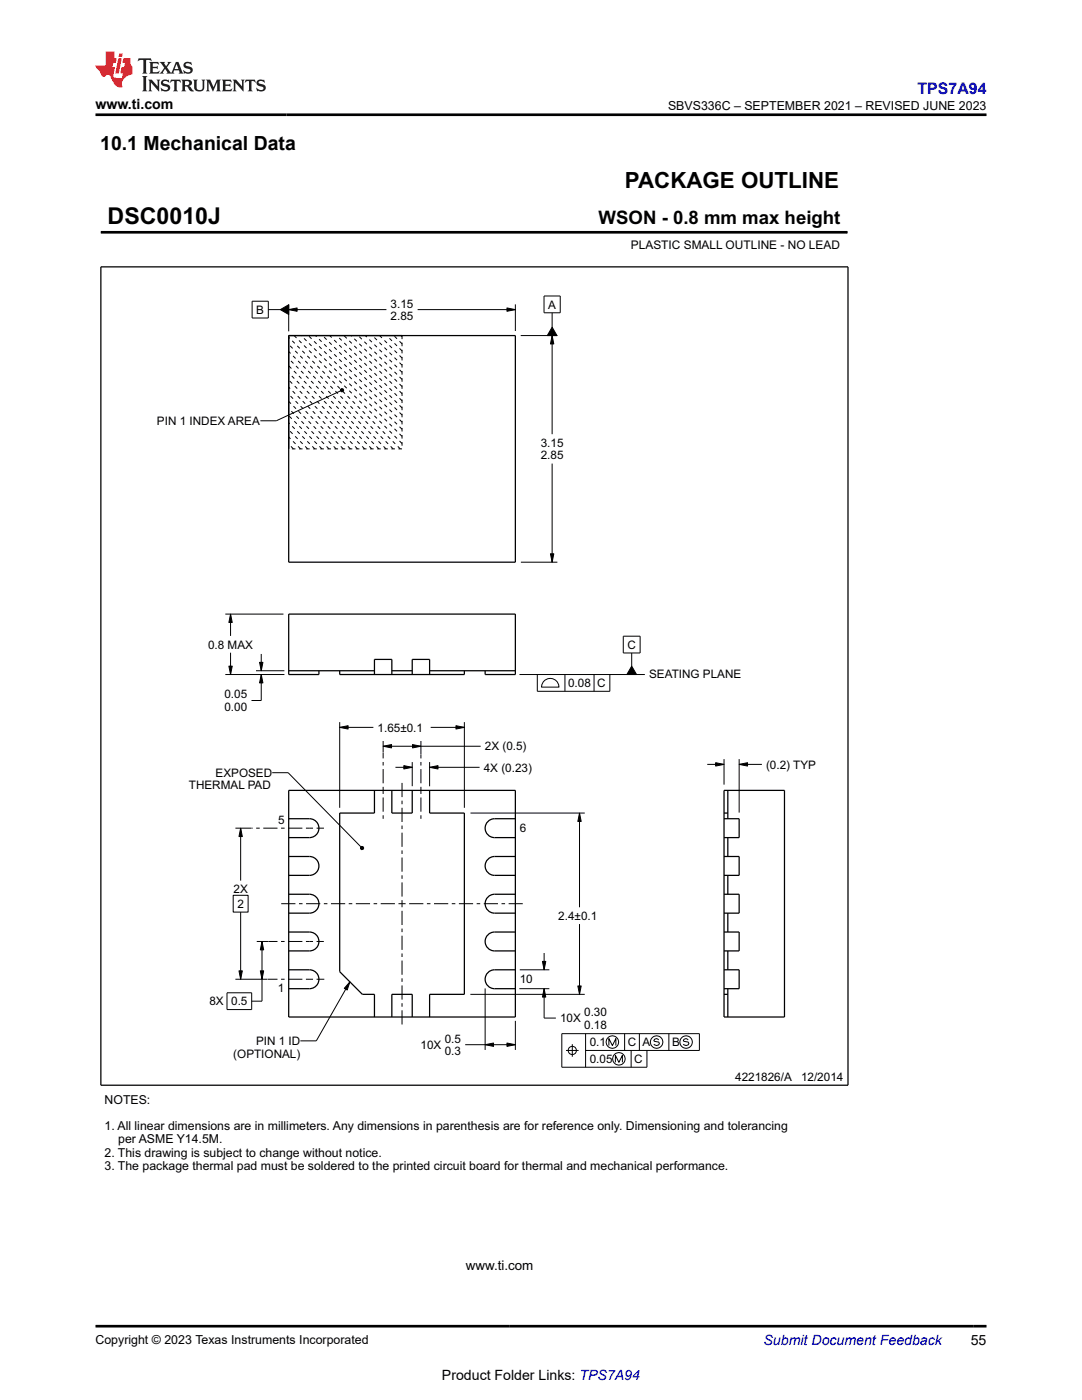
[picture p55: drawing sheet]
<svg xmlns="http://www.w3.org/2000/svg" width="216mm" height="279mm" viewBox="0 0 216 279" stroke-linecap="round" stroke-linejoin="round" font-family="sans-serif">
<defs><g id="words">
<text font-size="4.6" x="21.5" y="44.7">DSC0010J</text>
<text font-size="4.5" x="124.7" y="37.6">PACKAGE OUTLINE</text>
<text font-size="3.9" x="20" y="29.9">10.1 Mechanical Data</text>
<text font-size="3.7" x="119.5" y="44.7">WSON - 0.8 mm max height</text>
<text font-size="3.2" fill="#00f" x="183.1" y="18.7">TPS7A94</text>
<g font-size="2.8">
<text x="19" y="21.8">www.ti.com</text>
<text x="193.7" y="268.5">55</text>
<text x="88.2" y="275.3">Product Folder Links: TPS7A94</text>
</g>
<text font-size="2.8" fill="#00f" x="152.4" y="268.5">Submit Document Feedback</text>
<text font-size="2.7" x="92.9" y="253.6">www.ti.com</text>
<g font-size="2.5">
<text x="133.3" y="21.9">SBVS336C – SEPTEMBER 2021 – REVISED JUNE 2023</text>
<text x="20.9" y="220.3">NOTES:</text>
<text x="20.9" y="225.6">1. All linear dimensions are in millimeters. Any dimensions in parenthesis are for reference only. Dimensioning and tolerancing</text>
<text x="20.9" y="230.8">2. This drawing is subject to change without notice.</text>
<text x="20.9" y="233.5">3. The package thermal pad must be soldered to the printed circuit board for thermal and mechanical performance.</text>
<text x="23.6" y="228.2">per ASME Y14.5M.</text>
<text x="19" y="268.2">Copyright © 2023 Texas Instruments Incorporated</text>
</g>
<text font-size="2.4" x="125.9" y="49.7">PLASTIC SMALL OUTLINE - NO LEAD</text>
<g font-size="2.3">
<text x="51.1" y="62.6">B</text>
<text x="77.9" y="61.4">3.15</text>
<text x="77.9" y="63.9">2.85</text>
<text x="109.4" y="61.6">A</text>
<text x="31.3" y="84.8">PIN 1 INDEX AREA</text>
<text x="107.9" y="89.2">3.15</text>
<text x="107.9" y="91.7">2.85</text>
<text x="41.5" y="129.4">0.8 MAX</text>
<text x="125.2" y="129.5">C</text>
<text x="113.4" y="137.1">0.08 C</text>
<text x="129.5" y="135.4">SEATING PLANE</text>
<text x="44.8" y="139.4">0.05</text>
<text x="44.8" y="141.9">0.00</text>
<text x="75.3" y="146">1.65±0.1</text>
<text x="96.7" y="149.8">2X (0.5)</text>
<text x="43" y="155">EXPOSED</text>
<text x="96.5" y="154">4X (0.23)</text>
<text x="152.9" y="153.4">(0.2) TYP</text>
<text x="37.7" y="157.6">THERMAL PAD</text>
<text x="55.5" y="164.5">5</text>
<text x="103.7" y="166">6</text>
<text x="46.6" y="178.3">2X</text>
<text x="47.4" y="181.2">2</text>
<text x="111.4" y="183.6">2.4±0.1</text>
<text x="55.5" y="197.9">1</text>
<text x="103.7" y="196.3">10</text>
<text x="41.8" y="200.6">8X 0.5</text>
<text x="116.6" y="202.8">0.30</text>
<text x="51.1" y="208.6">PIN 1 ID</text>
<text x="83.9" y="209.3">10X</text>
<text x="88.7" y="208.1">0.5</text>
<text x="111.8" y="204">10X</text>
<text x="116.6" y="205.3">0.18</text>
<text x="117.7" y="208.8">0.1</text>
<text x="125.3" y="208.8">C A</text>
<text x="134.1" y="208.8">B</text>
<text x="46.6" y="211.1">(OPTIONAL)</text>
<text x="88.7" y="210.6">0.3</text>
<text x="117.7" y="212.2">0.05</text>
<text x="126.6" y="212.2">C</text>
<text x="146.7" y="215.7">4221826/A</text>
<text x="159.8" y="215.7">12/2014</text>
</g>
<text font-size=".2" x="93.3" y="46.5">SCALE 4.000</text>
</g></defs>
<g fill="#000">
<path d="M55.9 61.8l1.7-1v2zM57.6 61.8l1.7-.3v.6zM67.9 77.7l.3-.2 .3 .1 .1 .3-.1 .2-.3 .1-.3-.2zM101.2 61.5l1.6 .3-1.6 .3zM110.2 67l.3 1.6h-.7zM110.2 65.3l.9 1.7h-1.9zM109.8 110.5h.7l-.3 1.7zM45.7 132.9h.6l-.3 1.7zM46 122.6l.3 1.6h-.6zM51.8 132.2h.7l-.4 1.7zM52.1 134.6l.4 1.7h-.7zM126 132.9l1 1.7h-1.9z"/>
<path d="M67.8 145.2l1.7-.4v.7zM76.5 148.9l1.6-.3v.7zM80.6 152.8l1.7 .3-1.7 .4zM82.3 148.6l1.7 .3-1.7 .4zM85.7 153.1l1.7-.3v.7zM91 144.8l1.7 .4-1.7 .3zM142.8 152.2l1.7 .3-1.7 .4zM147.5 152.5l1.7-.3v.7zM48 165.3l.4 1.7h-.7zM71.9 169.1l.3-.2 .2 .1 .2 .2-.2 .3-.2 .1-.3-.2zM115.6 162.3l.4 1.6h-.7zM47.7 193.8h.7l-.4 1.6z"/>
<path d="M52.3 187.9l.3 1.7h-.7zM51.9 193.8h.7l-.3 1.6zM69.8 196l-.5 1.6-.6-.4zM108.2 191.9h.7l-.3 1.6zM108.6 197.3l.3 1.7h-.7zM115.3 196.8h.7l-.4 1.6zM96.8 208.5l1.7-.3v.6zM101.2 208.2l1.6 .3-1.6 .3z"/>
</g>
<g fill="none" stroke="#000" stroke-width=".2">
<path d="M20.1 46.4h148.9M108.6 59.1h3.2v3.3h-3.2zM169 46.1v.5M50.3 60.1h3.2v3.4h-3.2zM53.5 61.8h2.4M55.9 61.8l1.7-1v2zM57.6 61.8l1.7-.3v.6zM57.6 60.7v5.4M57.6 61.8h19.5M67.9 78l-12.8 6h-3.1M67.9 77.7l.3-.2 .3 .1 .1 .3-.1 .2-.3 .1-.3-.2zM83.3 61.8h19.5"/>
<path d="M101.2 61.5l1.6 .3-1.6 .3zM102.8 60.7v5.4M103.9 67h7.3M110.2 65.3l.9 1.7h-1.9zM110.2 67l.3 1.6h-.7zM110.2 62.4v2.9M110.2 67v19.7M110.2 92.5v19.7M103.9 112.2h7.3M109.8 110.5h.7l-.3 1.7zM45 122.6h11.6M45 134.6h11.8"/>
<path d="M45.7 132.9h.6l-.3 1.7zM46 122.6l.3 1.6h-.6zM46 122.6v4.3M46 130.3v4.3M51.1 133.9h5.6M51.8 132.2h.7l-.4 1.7zM52.1 134.6l.4 1.7h-.7zM52.1 130.5v3.4M52.1 134.6v5.2h-1.9M103.7 134.6h25M108.7 135.7a1.74 1.74 0 0 1 1.9-.1 1.74 1.74 0 0 1 .9 1.5h-3.4v-.5zM112.7 134.6v3.4"/>
<path d="M118.5 134.6v3.4M121.7 134.6v3.4h-14.5v-3.4M124.4 127h3.3v3.3h-3.3zM126 130.3v2.6M126 132.9l1 1.7h-1.9zM54.3 154.2h3.2l14.5 14.8M67.8 145.2l1.7-.4v.7zM67.8 144.1v17.1M67.8 145.2h6.7M76.5 148.9l1.6-.3v.7zM76.5 147.9v2.2M76.5 148.9h19.4"/>
<path d="M78.9 153.1h3.4M80.6 152.8l1.7 .3-1.7 .4zM82.3 152.1v4.8M82.3 148.6l1.7 .3-1.7 .4zM84 147.9v2.6M85.7 153.1l1.7-.3v.7zM85.7 152.1v4.8M85.7 153.1h10M85.9 145.2h6.8M91 144.8l1.7 .4-1.7 .3zM92.7 144.1v17.1M141.1 152.5h3.4"/>
<path d="M142.8 152.2l1.7 .3-1.7 .4zM144.5 151.5v5.1M147.5 152.5l1.7-.3v.7zM147.5 151.5v10.7M147.5 152.5h4.5M46.5 178.7h3v3.3h-3zM47 165.3h3.2M48 165.3l.4 1.7h-.7zM48 165.3v10.4M71.9 169.1l.3-.2 .2 .1 .2 .2-.2 .3-.2 .1-.3-.2zM93.9 162.3h22.8M115.6 162.3l.4 1.6h-.7z"/>
<path d="M115.6 162.3v18.8M45.3 198.1h4.9v3.4h-4.9zM47 195.4h6.3M47.7 193.8h.7l-.4 1.6zM48 182v13.4M51.2 187.9h2.3M51.9 193.8h.7l-.3 1.6zM52.3 187.9l.3 1.7h-.7zM52.3 187.9v11.9h-2.1M69.8 196l-.5 1.6-.6-.4zM69.8 196l-6.7 11.7h-3.2M93.9 198.4h22.8"/>
<path d="M96.8 197.3v12.2M103.6 197.3h6M103.7 193.5h5.9M108.2 191.9h.7l-.3 1.6zM108.6 197.3l.3 1.7h-.7zM108.6 190.2v3.3M108.6 197.3v5.9h2.3M115.3 196.8h.7l-.4 1.6zM115.6 184.4v14M92.8 208.5h10M96.8 208.5l1.7-.3v.6zM101.2 208.2l1.6 .3-1.6 .3z"/>
<path d="M102.8 203.7v5.8M112.9 209.6h2.6M114.2 208.4v2.5M116.8 209.6h22.8v-3.3h-27.5v6.7h17v-3.4M116.8 206.3v6.7M121.5 208.7v-1.4l.7 1.4 .7-1.4v1.4M122.8 212v-1.4l.7 1.4 .7-1.4v1.4M124.6 206.3v3.3M125.9 209.6v3.4M127.6 206.3v3.3M131.4 207.5l-.4-.2-.4 .1-.1 .3 .9 .3 .2 .2-.2 .3-.4 .2-.5-.3M133.5 206.3v3.3"/>
<path d="M137.3 207.5l-.4-.2-.4 .1-.2 .3 1 .3 .2 .2-.2 .3-.4 .2-.6-.3"/>
<circle cx="114.2" cy="209.6" r=".83"/>
<circle cx="122.2" cy="208" r="1.25"/>
<circle cx="123.5" cy="211.3" r="1.25"/>
<circle cx="131" cy="208" r="1.25"/>
<circle cx="136.9" cy="208" r="1.25"/>
</g>
<g fill="none" stroke="#000" stroke-width=".25">
<path d="M20.1 53.3h149.1v163.3h-149.1zM57.6 67h45.2v45.2h-45.2zM57.6 133.9h17.1M63.6 133.9v.7h-6v-12h45.2v12h-6v-.7M67.8 133.9v.7h24.9v-.7M74.7 134.6v-3h3.5v3M78.2 133.9h4.1M82.3 134.6v-3h3.4v3M85.7 133.9h17.1M57.6 157.7h45.2v45.3h-45.2zM74.7 157.7v4.6h-6.9v31.6l4.5 4.5h2.4v4.6M78.2 157.7v4.6h4.1v-4.6"/>
<path d="M85.7 157.7v4.6h7v36.1h-7v4.6M144.5 157.7h12v45.3h-12zM145.2 157.7v5.7M57.6 163.4h4.2a1.88 1.88 0 0 1 1.8 1.9 1.88 1.88 0 0 1-1.8 1.9h-4.2M57.6 170.9h4.2a1.88 1.88 0 0 1 1.8 1.9 1.88 1.88 0 0 1-1.8 1.9h-4.2M57.6 178.5h4.2a1.88 1.88 0 0 1 1.8 1.9 1.88 1.88 0 0 1-1.8 1.8h-4.2M102.8 163.4h-4.1a1.88 1.88 0 0 0-1.9 1.9 1.88 1.88 0 0 0 1.9 1.9h4.1M102.8 170.9h-4.1a1.88 1.88 0 0 0-1.9 1.9 1.88 1.88 0 0 0 1.9 1.9h4.1M102.8 178.5h-4.1a1.88 1.88 0 0 0-1.9 1.9 1.88 1.88 0 0 0 1.9 1.8h4.1M144.5 178.5h3v3.7h-3M144.5 170.9h3v3.8h-3M144.5 163.4h3v3.8h-3"/>
<path d="M144.5 162.3h.7M145.2 167.2v3.7M145.2 174.7v3.8M57.6 186h4.2a1.88 1.88 0 0 1 1.8 1.9 1.88 1.88 0 0 1-1.8 1.9h-4.2M57.6 193.5h4.2a1.88 1.88 0 0 1 1.8 1.9 1.88 1.88 0 0 1-1.8 1.9h-4.2M102.8 186h-4.1a1.88 1.88 0 0 0-1.9 1.9 1.88 1.88 0 0 0 1.9 1.9h4.1M102.8 193.5h-4.1a1.88 1.88 0 0 0-1.9 1.9 1.88 1.88 0 0 0 1.9 1.9h4.1M144.5 193.5h3v3.8h-3M144.5 186h3v3.8h-3M144.5 198.4h.7M145.2 182.2v3.8M145.2 189.8v3.7"/>
<path d="M145.2 197.3v5.7M78.2 203v-4.6h4.1v4.6"/>
</g>
<g fill="none" stroke="#000" stroke-width=".2" stroke-dasharray=".7 .7" stroke-linecap="butt">
<path d="M80.2 67v22.6M80.2 80l-13-13M80.2 78.6l-11.6-11.6M80.2 77.1l-10.1-10.1M80.2 75.7l-8.7-8.7M80.2 74.3l-7.3-7.3M80.2 72.9l-5.9-5.9M80.2 71.5l-4.5-4.5M80.2 70l-3-3M80.2 68.6l-1.6-1.6M80.2 67.2l-.2-.2M58.6 89.6l-1-1"/>
<path d="M60 89.6l-2.4-2.4M61.4 89.6l-3.8-3.8M62.8 89.6l-5.2-5.2M64.2 89.6l-6.6-6.6M65.7 89.6l-8.1-8.1M67.1 89.6l-9.5-9.5M68.5 89.6l-10.9-10.9M69.9 89.6l-12.3-12.3M71.3 89.6l-13.7-13.8M72.8 89.6l-15.2-15.2M74.2 89.6l-16.6-16.6M75.6 89.6l-18-18"/>
<path d="M77 89.6l-19.4-19.4M78.5 89.6l-20.9-20.9M79.9 89.6l-22.3-22.3M80.2 88.5l-21.5-21.5M80.2 87.1l-20.1-20.1M80.2 85.7l-18.7-18.7M80.2 84.2l-17.3-17.2M80.2 82.8l-15.8-15.8M80.2 81.4l-14.4-14.4M80.2 89.6h-22.6"/>
</g>
<path d="M20.1 46.4h148.9" fill="none" stroke="#000" stroke-width=".53"/>
<g fill="none" stroke="#000" stroke-width=".2" stroke-dasharray=".7 .7 2.8 .7" stroke-linecap="butt">
<path d="M76.5 157.7v6.1M76.5 157.7v-7.5M84 157.7v6M84 157.7v-7.1M61.8 165.3h-11.6M61.8 165.3h2.8M61.8 195.4v.1M61.8 195.4h-8.4M61.8 195.4h2.9M61.8 187.9h-8.3M61.8 187.9h2.8M80.2 180.4v24.7"/>
<path d="M80.2 180.4v-24.5M80.2 180.4h-24.2M80.2 180.4h24.1"/>
</g>
<path d="M27.7 11.6l-.2 .6 .5-.2h.6v.1v2.2l-.2 .4h1l-.2-.4v-2.2v-.1h.5l.5 .2-.1-.6zM29.8 12.4l.2 .3v1.6l-.2 .4h1.9l.1-.6a1.08 1.08 0 0 1-1.3 .2v-.7h.6l.4 .2v-.7l-.4 .2h-.6v-.5l.2-.2a1 1 0 0 1 1 .3l-.1-.5zM31.8 12.4l1 1.1-1 1.2h.9l-.2-.2 .4-.8 .5 .8-.2 .2h1.6l-.2-.2 .1-.5h1l.1 .5-.1 .2h.9l-.2-.4-.8-1.9h-.5l-1 2.1-.8-1.1 .9-1h-.8l.2 .2-.5 .6-.3-.6 .1-.2zM35.2 12.8l.4 1h-.8zM36.8 12.5a.65 .65 0 0 0-.2 .7 .65 .65 0 0 0 .6 .5l.7 .1 .1 .3a.79 .79 0 0 1-.7 .4 .79 .79 0 0 1-.7-.5l.1 .7 .2-.1a.93 .93 0 0 0 1.1 0 .93 .93 0 0 0 .4-.9 1.46 1.46 0 0 0-1.2-.6l-.1-.3a1.09 1.09 0 0 1 1.2 .2l-.2-.6-.1 .1-.6-.2zM28.4 15.2l.2 .4v2.2l-.2 .4h1l-.2-.4v-2.2l.2-.4zM29.6 15.9l.2 .4v1.5l-.2 .4h.8l-.3-.4v-1.3l1.7 1.8v-2l.2-.4h-.8l.2 .2 .1 1.1-1.2-1.3zM32.3 16a.65 .65 0 0 0-.2 .8 .65 .65 0 0 0 .7 .4l.6 .2 .1 .2a.79 .79 0 0 1-.7 .4 .79 .79 0 0 1-.7-.5l.1 .7 .2-.1a.93 .93 0 0 0 1.1 .1 .93 .93 0 0 0 .4-1 1.46 1.46 0 0 0-1.2-.5l-.1-.4a1.09 1.09 0 0 1 1.2 .2l-.2-.6-.1 .1-.6-.1zM34.1 15.9l-.1 .6a.63 .63 0 0 1 .7-.3l.1 1.6-.3 .4h1l-.2-.4v-1.6a.66 .66 0 0 1 .8 .3l-.1-.6zM36.2 15.9l.2 .4v1.5l-.2 .4h.9l-.2-.2v-.7h.5l.1 .2a.79 .79 0 0 0 1.2 .6l-1-.9a.61 .61 0 0 0 .6-.6 .61 .61 0 0 0-.5-.7zM36.9 16.2h.2a.47 .47 0 0 1 .5 .1 .47 .47 0 0 1 .1 .5l-.2 .1-.6 .1zM38.5 15.9l.2 .2a2.27 2.27 0 0 0 .4 2 1.04 1.04 0 0 0 1.7-.7v-1.3l.2-.2h-.8l.2 .4v1.1a.6 .6 0 0 1-.6 .6 .6 .6 0 0 1-.6-.6v-1.1l.3-.4zM41.1 15.9l.2 .4v1.5l-.2 .4h.7l-.2-.4v-1.4l.9 1.9 .8-1.9v1.4l-.2 .4h1l-.3-.4v-1.5l.3-.4h-.8l-.7 1.5-.7-1.5zM44.3 15.9l.2 .4v1.5l-.2 .4h1.9l.1-.6a1.09 1.09 0 0 1-1.3 .2v-.7h.6l.4 .2v-.6l-.4 .2h-.6v-.6l.2-.1a1.01 1.01 0 0 1 1 .3l-.1-.6zM46.4 15.9l.3 .4v1.5l-.3 .4h.8l-.2-.4v-1.3l1.6 1.8v-2l.2-.4h-.7l.2 .2v1.1l-1.2-1.3zM49 15.9l-.1 .6a.63 .63 0 0 1 .8-.3v1.6l-.3 .4h1l-.2-.4v-1.6a.66 .66 0 0 1 .8 .3l-.1-.6zM51.4 16a.65 .65 0 0 0-.2 .8 .65 .65 0 0 0 .6 .4l.6 .2 .2 .2a.79 .79 0 0 1-.8 .4 .79 .79 0 0 1-.6-.5l.1 .7 .2-.1a.93 .93 0 0 0 1 .1 .93 .93 0 0 0 .5-1 1.46 1.46 0 0 0-1.3-.5l-.1-.4a1.09 1.09 0 0 1 1.3 .2l-.2-.6-.2 .1-.5-.1z" fill="#231f20"/>
<path d="M21.1 10.3v2.7h-2.1l.1 .4 .9 1a.95 .95 0 0 0 .9 .9 .59 .59 0 0 1 .6-.4 .59 .59 0 0 1 .5 .3l.4 .8a1.59 1.59 0 0 0 2.1 1.4 1.61 1.61 0 0 1 1-2.3l1-.3-.1-1.5a1.59 1.59 0 0 1-.4-1.7h-1.4l-.2 .9h.5l-.1 .9h-.5l-.2 .9v.3l.4 .1-.2 .9h-.6a.73 .73 0 0 1-1.1-.7l.3-1.5h-.5l.2-.9h.5l.2-.9h-.5v-1.3zM23.6 11.6l-.6 3.1h.7l.6-3.1zM23.8 10.7l-.1 .6h.7l.1-.6z" fill="#ed1c24"/>
<path d="M19 22.9h177.8M19 264.7h177.8" fill="none" stroke="#000" stroke-width=".53"/>
<use href="#words"/>
</svg>
